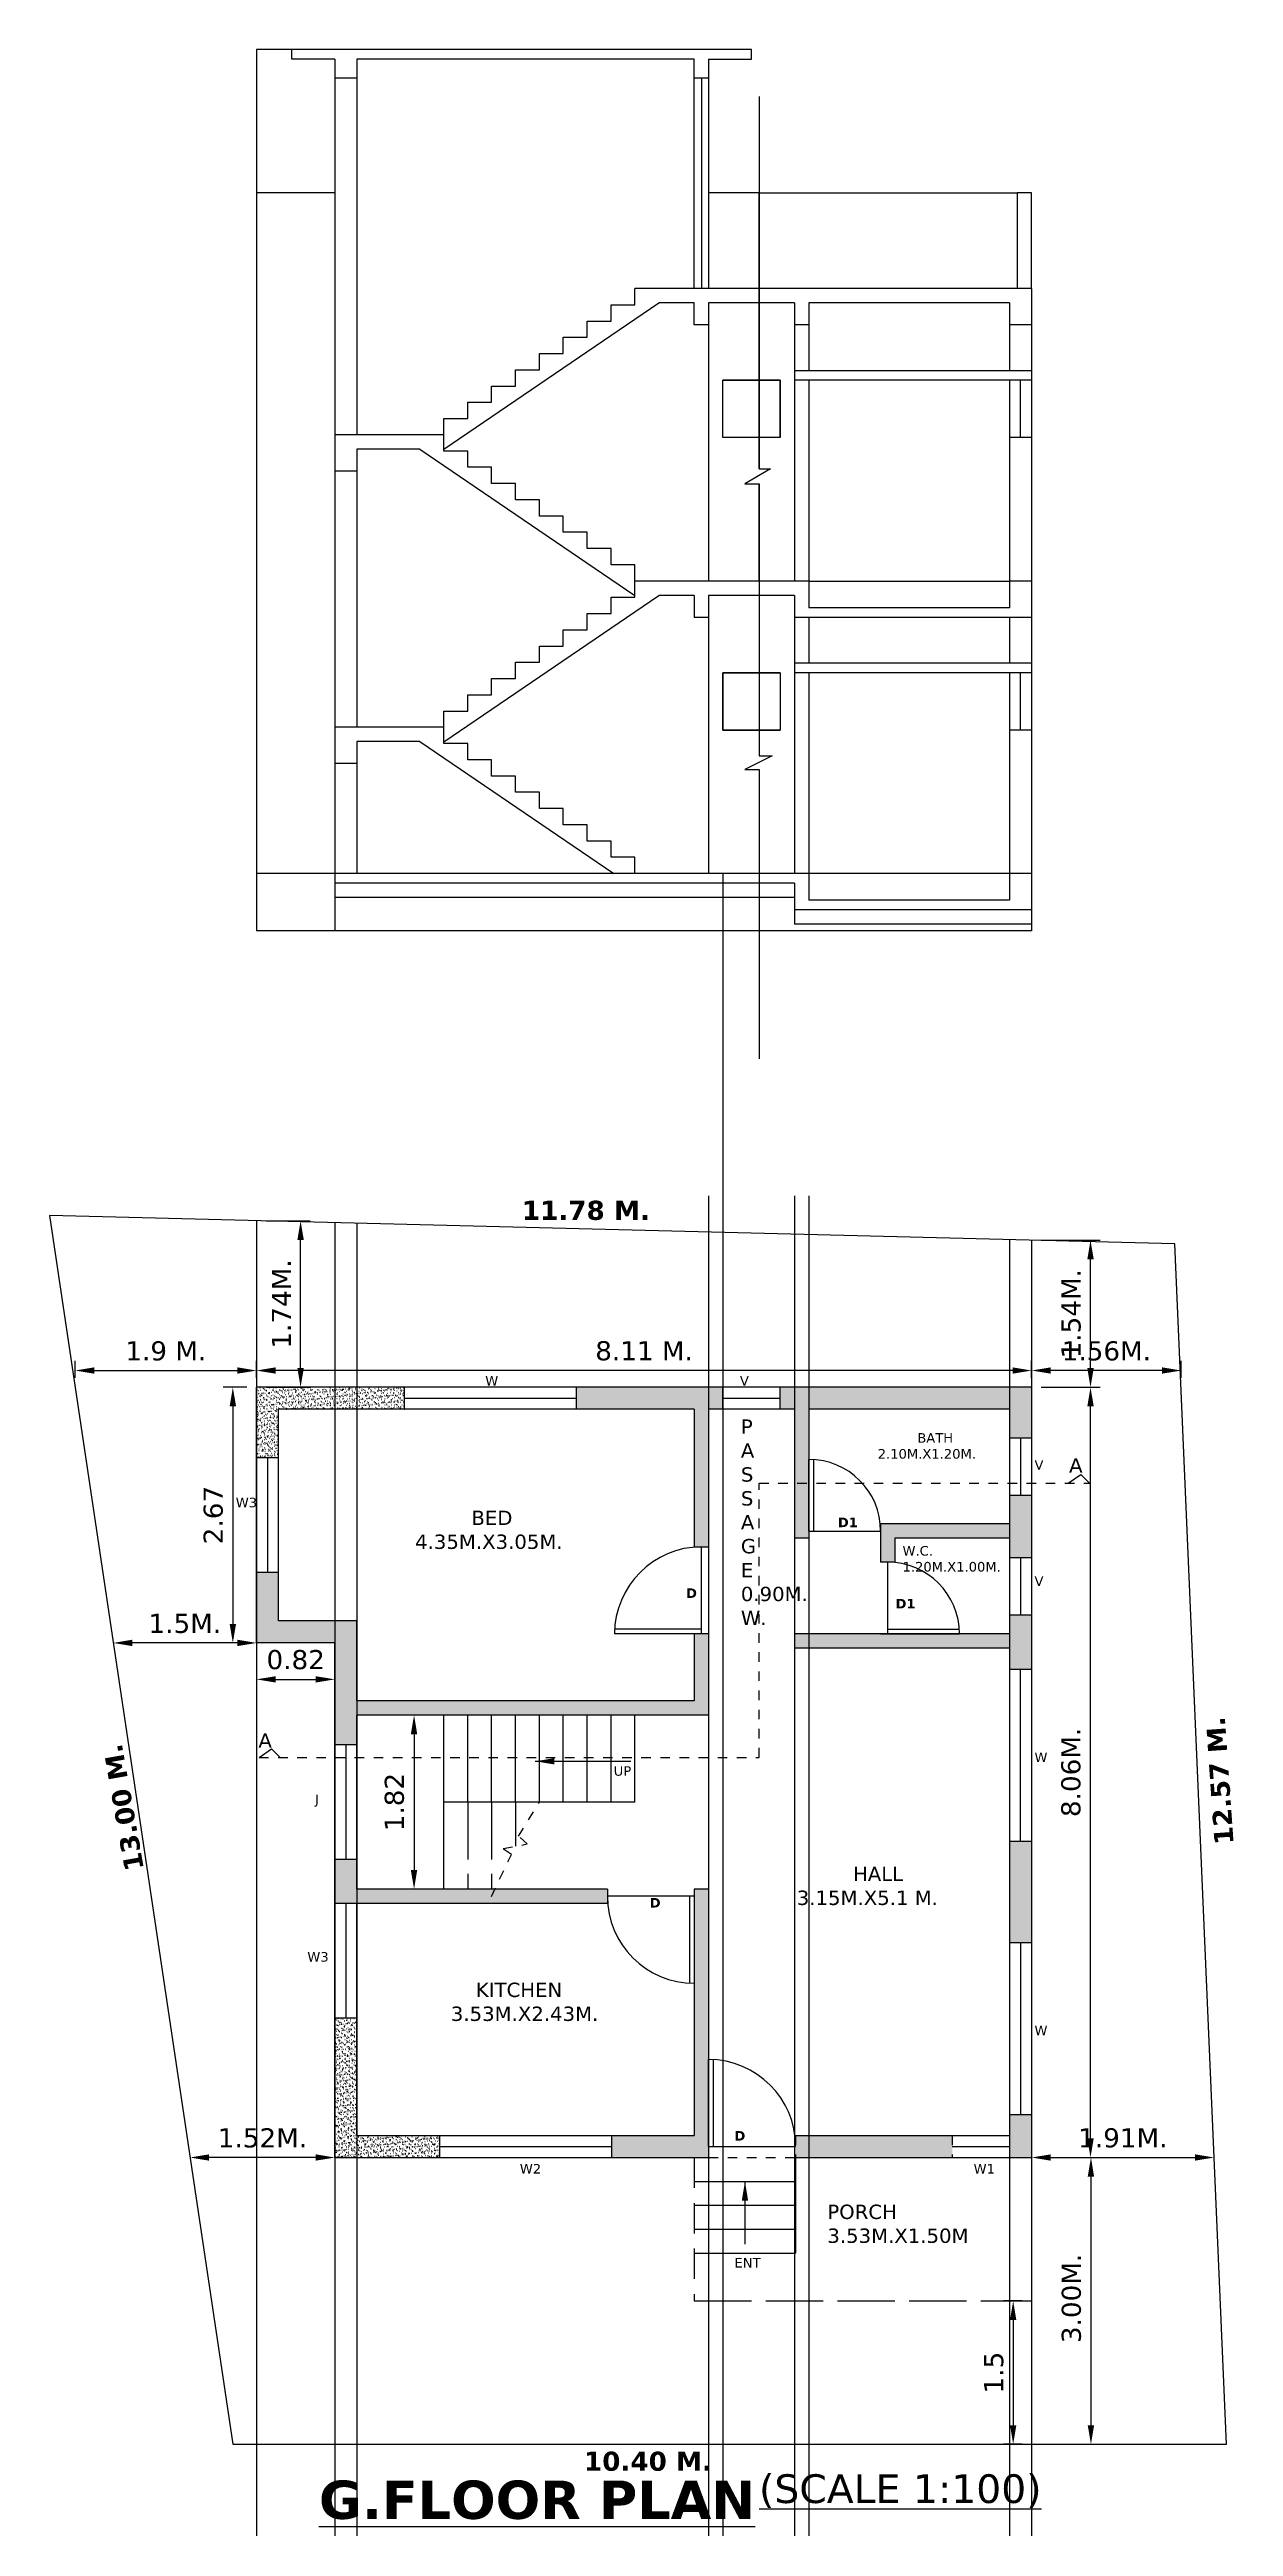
# Model space of a CAD drawing. Header units: millimetres. Extents: x 55 to 259, y 22 to 60.
# Drawn here: x 219.84 to 232.23, y 34.52 to 60.43 of the extents above; entities that cross this region are included whole.
import ezdxf

# ---------------------------------------------------------------- set-up
doc = ezdxf.new("R2010")
doc.units = ezdxf.units.MM
doc.header["$LTSCALE"] = 0.05
for name, pattern in [('ACAD_ISO02W100', [15, 12, -3]), ('ACAD_ISO03W100', [30, 12, -18]), ('DASHED2', [9.525, 6.35, -3.175])]:
    doc.linetypes.add(name, pattern=pattern)
doc.styles.get("Standard").update_dxf_attribs({"font": 'verdana.ttf', "height": 0.2})
doc.dimstyles.new('ISO-25', dxfattribs={"dimtxt": 0.001, "dimasz": 0.2, "dimexe": 0.1, "dimexo": 0.1, "dimgap": 0.1, "dimtad": 3, "dimdsep": 46, "dimtxsty": 'Standard', "dimcen": -0.09, "dimclrd": 256, "dimclrt": 256, "dimazin": 0, "dimtfac": 1, "dimtmove": 0, "dimatfit": 3, "dimfxl": 1, "dimtolj": 1, "dimarcsym": 0})
pattern_1 = [(37.5, (-298.05499, 208.005908), (-0.0016000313, 0.0489413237), [0, -0.038608, 0, -0.04318, 0, -0.041275]), (7.5, (-298.05499, 208.00591), (0.044952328, 0.07168251), [0, -0.020828, 0, -0.034798, 0, -0.013335]), (327.5, (-298.086233, 208.005908), (0.079099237, 0.0001437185), [0, -0.0127, 0, -0.04572, 0, -0.05969]), (317.5, (-298.08623, 208.00591), (0.076355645, 0.022292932), [0, -0.00635, 0, -0.029972, 0, -0.03429])]

msp = doc.modelspace()

# ---------------------------------------------------------------- texts
at = {"attachment_point": 1}
for s, insert, char_height, width in [('{\\fVerdana|b1|i0|c0|p34;\\H1.333x;11.78 M.}', (224.787, 48.388), 0.15, 3.16005), ('W', (224.404, 46.554), 0.1, 0.3843), ('V', (227.069, 46.554), 0.1, 0.3843), ('P\\PA\\PS\\PS\\PA\\PG\\PE\\P0.90M.\\P W.', (227.079, 46.1), 0.15, 0.26637), ('     {\\H0.6667x;  BATH\\P2.10M.X1.20M.}', (228.511, 45.957), 0.15, 2.1), ('V', (230.152, 45.674), 0.1, 0.3843), ('A', (230.514, 45.695), 0.15, 0.3843), ('W3', (221.793, 45.281), 0.1, 0.3843), ('         BED\\P4.35M.X3.05M.', (223.67, 45.146), 0.15, 3.16005), ('{\\fVerdana|b1|i0|c0|p34;D1}', (228.094, 45.073), 0.1, 1.40284), ('W.C.\\P1.20M.X1.00M.', (228.771, 44.776), 0.1, 1.40284), ('{\\fVerdana|b1|i0|c0|p34;D}', (226.505, 44.333), 0.1, 1.40284), ('V', (230.152, 44.458), 0.1, 0.3843), ('{\\fVerdana|b1|i0|c0|p34;D1}', (228.698, 44.223), 0.1, 1.40284), ('A', (222.03, 42.817), 0.15, 0.3843), ('W', (230.152, 42.616), 0.1, 0.3843), ('UP', (225.748, 42.473), 0.1, 1.40284), ('J', (222.622, 42.176), 0.1, 0.3843), ('         HALL\\P3.15M.X5.1 M.', (227.664, 41.421), 0.15, 3.16005), ('{\\fVerdana|b1|i0|c0|p34;D}', (226.125, 41.094), 0.1, 1.40284), ('W3', (222.542, 40.528), 0.1, 0.3843), ('    KITCHEN\\P3.53M.X2.43M.', (224.044, 40.208), 0.15, 3.16005), ('W', (230.152, 39.758), 0.1, 0.3843), ('{\\fVerdana|b1|i0|c0|p34;D}', (227.012, 38.656), 0.1, 1.40284), ('W2', (224.766, 38.311), 0.1, 0.3843), ('W1', (229.515, 38.311), 0.1, 0.3843), ('PORCH\\P3.53M.X1.50M', (227.984, 37.886), 0.15, 2.63781), ('ENT', (227.012, 37.328), 0.1, 1.40284), ('{\\fVerdana|b1|i0|c0|p34;\\H1.333x;10.40 M.}', (225.437, 35.302), 0.15, 3.16005), ('{\\fVerdana|b1|i0|c0|p34;\\H0.8x;\\LG.FLOOR PLAN}', (222.663, 34.999), 0.5, 8.85547), ('{\\H0.5x;\\L(SCALE 1:100)}', (227.269, 35.065), 0.6, 4.72173)]:
    msp.add_mtext(s, dxfattribs=dict(at, insert=insert, char_height=char_height, width=width))
at = {"char_height": 0.15, "width": 3.16005, "attachment_point": 1}
for s, insert, rotation in [('{\\fVerdana|b1|i0|c0|p34;\\H1.333x;12.57 M.}', (232.037, 41.645), 93.9831), ('{\\fVerdana|b1|i0|c0|p34;\\H1.333x;13.00 M.}', (220.635, 41.363), 100.0248)]:
    msp.add_mtext(s, dxfattribs=dict(at, insert=insert, rotation=rotation))

# ---------------------------------------------------------------- blocks, each defined once
blk = doc.blocks.new('*D48')
at = {"color": 0, "lineweight": -2, "ltscale": 0.05, "transparency": 16777216}
for p, q in [((230.222, 47.975), (230.838, 47.975)), ((230.222, 46.437), (230.838, 46.437))]:
    blk.add_line(p, q, dxfattribs=at)
at = {"lineweight": -2, "ltscale": 0.05, "transparency": 16777216}
blk.add_line((230.738, 46.637), (230.738, 47.775), dxfattribs=at)
at = {"ltscale": 0.05, "transparency": 16777216}
for points in [[(230.705, 47.775), (230.772, 47.775), (230.738, 47.975)], [(230.705, 46.637), (230.772, 46.637), (230.738, 46.437)]]:
    blk.add_solid(points, dxfattribs=at)
at = {"layer": 'Defpoints', "color": 0, "ltscale": 0.05, "transparency": 16777216}
for p in [(230.122, 47.975), (230.738, 47.975), (230.122, 46.437)]:
    blk.add_point(p, dxfattribs=at)
at = {"ltscale": 0.05, "transparency": 16777216, "insert": (230.536, 47.206), "char_height": 0.2, "attachment_point": 5, "rotation": 90}
blk.add_mtext('\\A1;1.54M.', dxfattribs=at)
blk = doc.blocks.new('*D49')
at = {"color": 0, "lineweight": -2, "ltscale": 0.05, "transparency": 16777216}
for p, q in [((230.222, 46.437), (230.838, 46.437)), ((230.222, 38.379), (230.838, 38.379))]:
    blk.add_line(p, q, dxfattribs=at)
at = {"lineweight": -2, "ltscale": 0.05, "transparency": 16777216}
blk.add_line((230.738, 38.579), (230.738, 46.237), dxfattribs=at)
at = {"ltscale": 0.05, "transparency": 16777216}
for points in [[(230.705, 46.237), (230.772, 46.237), (230.738, 46.437)], [(230.705, 38.579), (230.772, 38.579), (230.738, 38.379)]]:
    blk.add_solid(points, dxfattribs=at)
at = {"layer": 'Defpoints', "color": 0, "ltscale": 0.05, "transparency": 16777216}
for p in [(230.122, 46.437), (230.738, 46.437), (230.122, 38.379)]:
    blk.add_point(p, dxfattribs=at)
at = {"ltscale": 0.05, "transparency": 16777216, "insert": (230.534, 42.408), "char_height": 0.2, "attachment_point": 5, "rotation": 90}
blk.add_mtext('\\A1;8.06M.', dxfattribs=at)
blk = doc.blocks.new('*D50')
at = {"color": 0, "lineweight": -2, "ltscale": 0.05, "transparency": 16777216}
for p, q in [((230.222, 38.379), (230.843, 38.379)), ((230.222, 35.379), (230.843, 35.379))]:
    blk.add_line(p, q, dxfattribs=at)
at = {"lineweight": -2, "ltscale": 0.05, "transparency": 16777216}
blk.add_line((230.743, 38.179), (230.743, 35.579), dxfattribs=at)
at = {"ltscale": 0.05, "transparency": 16777216}
for points in [[(230.709, 38.179), (230.776, 38.179), (230.743, 38.379)], [(230.709, 35.579), (230.776, 35.579), (230.743, 35.379)]]:
    blk.add_solid(points, dxfattribs=at)
at = {"layer": 'Defpoints', "color": 0, "ltscale": 0.05, "transparency": 16777216}
for p in [(230.122, 38.379), (230.122, 35.379), (230.743, 35.379)]:
    blk.add_point(p, dxfattribs=at)
at = {"ltscale": 0.05, "transparency": 16777216, "insert": (230.539, 36.905), "char_height": 0.2, "attachment_point": 5, "rotation": 90}
blk.add_mtext('\\A1;3.00M.', dxfattribs=at)
blk = doc.blocks.new('*D51')
at = {"color": 0, "lineweight": -2, "ltscale": 0.05, "transparency": 16777216}
for p, q in [((220.111, 46.537), (220.111, 46.712)), ((222.01, 46.537), (222.01, 46.712))]:
    blk.add_line(p, q, dxfattribs=at)
at = {"lineweight": -2, "ltscale": 0.05, "transparency": 16777216}
blk.add_line((220.311, 46.612), (221.81, 46.612), dxfattribs=at)
at = {"ltscale": 0.05, "transparency": 16777216}
for points in [[(220.311, 46.645), (220.311, 46.579), (220.111, 46.612)], [(221.81, 46.645), (221.81, 46.579), (222.01, 46.612)]]:
    blk.add_solid(points, dxfattribs=at)
at = {"layer": 'Defpoints', "color": 0, "ltscale": 0.05, "transparency": 16777216}
for p in [(220.111, 46.437), (222.01, 46.612), (222.01, 46.437)]:
    blk.add_point(p, dxfattribs=at)
at = {"ltscale": 0.05, "transparency": 16777216, "insert": (221.061, 46.816), "char_height": 0.2, "attachment_point": 5}
blk.add_mtext('\\A1;1.9 M.', dxfattribs=at)
blk = doc.blocks.new('*D52')
at = {"color": 0, "lineweight": -2, "ltscale": 0.05, "transparency": 16777216}
for p, q in [((222.01, 46.537), (222.01, 46.712)), ((230.122, 46.537), (230.122, 46.712))]:
    blk.add_line(p, q, dxfattribs=at)
at = {"lineweight": -2, "ltscale": 0.05, "transparency": 16777216}
blk.add_line((229.922, 46.612), (222.21, 46.612), dxfattribs=at)
at = {"ltscale": 0.05, "transparency": 16777216}
for points in [[(222.21, 46.645), (222.21, 46.579), (222.01, 46.612)], [(229.922, 46.645), (229.922, 46.579), (230.122, 46.612)]]:
    blk.add_solid(points, dxfattribs=at)
at = {"layer": 'Defpoints', "color": 0, "ltscale": 0.05, "transparency": 16777216}
for p in [(222.01, 46.612), (222.01, 46.437), (230.122, 46.437)]:
    blk.add_point(p, dxfattribs=at)
at = {"ltscale": 0.05, "transparency": 16777216, "insert": (226.066, 46.817), "char_height": 0.2, "attachment_point": 5}
blk.add_mtext('\\A1;8.11 M.', dxfattribs=at)
blk = doc.blocks.new('*D53')
at = {"color": 0, "lineweight": -2, "ltscale": 0.05, "transparency": 16777216}
for p, q in [((230.122, 46.537), (230.122, 46.712)), ((231.687, 46.537), (231.687, 46.712))]:
    blk.add_line(p, q, dxfattribs=at)
at = {"lineweight": -2, "ltscale": 0.05, "transparency": 16777216}
blk.add_line((231.487, 46.612), (230.322, 46.612), dxfattribs=at)
at = {"ltscale": 0.05, "transparency": 16777216}
for points in [[(230.322, 46.645), (230.322, 46.579), (230.122, 46.612)], [(231.487, 46.645), (231.487, 46.579), (231.687, 46.612)]]:
    blk.add_solid(points, dxfattribs=at)
at = {"layer": 'Defpoints', "color": 0, "ltscale": 0.05, "transparency": 16777216}
for p in [(230.122, 46.612), (230.122, 46.437), (231.687, 46.437)]:
    blk.add_point(p, dxfattribs=at)
at = {"ltscale": 0.05, "transparency": 16777216, "insert": (230.904, 46.816), "char_height": 0.2, "attachment_point": 5}
blk.add_mtext('\\A1;1.56M.', dxfattribs=at)
blk = doc.blocks.new('*D54')
at = {"lineweight": -2, "ltscale": 0.05, "transparency": 16777216}
blk.add_line((222.63, 38.379), (221.513, 38.379), dxfattribs=at)
at = {"ltscale": 0.05, "transparency": 16777216}
for points in [[(221.513, 38.412), (221.513, 38.346), (221.313, 38.379)], [(222.63, 38.412), (222.63, 38.346), (222.83, 38.379)]]:
    blk.add_solid(points, dxfattribs=at)
at = {"layer": 'Defpoints', "color": 0, "ltscale": 0.05, "transparency": 16777216}
for p in [(221.313, 38.379), (221.313, 38.379), (222.83, 38.379)]:
    blk.add_point(p, dxfattribs=at)
at = {"ltscale": 0.05, "transparency": 16777216, "insert": (222.072, 38.583), "char_height": 0.2, "attachment_point": 5}
blk.add_mtext('\\A1;1.52M.', dxfattribs=at)
blk = doc.blocks.new('*D55')
at = {"lineweight": -2, "ltscale": 0.05, "transparency": 16777216}
blk.add_line((230.322, 38.379), (231.832, 38.379), dxfattribs=at)
at = {"ltscale": 0.05, "transparency": 16777216}
for points in [[(230.322, 38.412), (230.322, 38.346), (230.122, 38.379)], [(231.832, 38.412), (231.832, 38.346), (232.032, 38.379)]]:
    blk.add_solid(points, dxfattribs=at)
at = {"layer": 'Defpoints', "color": 0, "ltscale": 0.05, "transparency": 16777216}
for p in [(230.122, 38.379), (232.032, 38.379), (232.032, 38.379)]:
    blk.add_point(p, dxfattribs=at)
at = {"ltscale": 0.05, "transparency": 16777216, "insert": (231.077, 38.583), "char_height": 0.2, "attachment_point": 5}
blk.add_mtext('\\A1;1.91M.', dxfattribs=at)
blk = doc.blocks.new('*D56')
at = {"lineweight": -2, "ltscale": 0.05, "transparency": 16777216}
blk.add_line((221.81, 43.762), (220.71, 43.762), dxfattribs=at)
at = {"ltscale": 0.05, "transparency": 16777216}
for points in [[(220.71, 43.796), (220.71, 43.729), (220.51, 43.762)], [(221.81, 43.796), (221.81, 43.729), (222.01, 43.762)]]:
    blk.add_solid(points, dxfattribs=at)
at = {"layer": 'Defpoints', "color": 0, "ltscale": 0.05, "transparency": 16777216}
for p in [(220.51, 43.762), (220.51, 43.762), (222.01, 43.762)]:
    blk.add_point(p, dxfattribs=at)
at = {"ltscale": 0.05, "transparency": 16777216, "insert": (221.26, 43.965), "char_height": 0.2, "attachment_point": 5}
blk.add_mtext('\\A1;1.5M.', dxfattribs=at)
blk = doc.blocks.new('*D57')
at = {"color": 0, "lineweight": -2, "ltscale": 0.05, "transparency": 16777216}
for p, q in [((222.11, 48.178), (222.571, 48.178)), ((222.11, 46.437), (222.571, 46.437))]:
    blk.add_line(p, q, dxfattribs=at)
at = {"lineweight": -2, "ltscale": 0.05, "transparency": 16777216}
blk.add_line((222.471, 46.637), (222.471, 47.978), dxfattribs=at)
at = {"ltscale": 0.05, "transparency": 16777216}
for points in [[(222.438, 47.978), (222.505, 47.978), (222.471, 48.178)], [(222.438, 46.637), (222.505, 46.637), (222.471, 46.437)]]:
    blk.add_solid(points, dxfattribs=at)
at = {"layer": 'Defpoints', "color": 0, "ltscale": 0.05, "transparency": 16777216}
for p in [(222.01, 48.178), (222.471, 48.178), (222.01, 46.437)]:
    blk.add_point(p, dxfattribs=at)
at = {"ltscale": 0.05, "transparency": 16777216, "insert": (222.271, 47.308), "char_height": 0.2, "attachment_point": 5, "rotation": 90}
blk.add_mtext('\\A1;1.74M.', dxfattribs=at)
blk = doc.blocks.new('*D44')
at = {"color": 0, "lineweight": -2, "ltscale": 0.05, "transparency": 16777216}
for p, q in [((222.01, 43.662), (222.01, 43.281)), ((222.83, 43.662), (222.83, 43.281))]:
    blk.add_line(p, q, dxfattribs=at)
at = {"lineweight": -2, "ltscale": 0.05, "transparency": 16777216}
blk.add_line((222.21, 43.381), (222.63, 43.381), dxfattribs=at)
at = {"ltscale": 0.05, "transparency": 16777216}
for points in [[(222.21, 43.414), (222.21, 43.348), (222.01, 43.381)], [(222.63, 43.414), (222.63, 43.348), (222.83, 43.381)]]:
    blk.add_solid(points, dxfattribs=at)
at = {"layer": 'Defpoints', "color": 0, "ltscale": 0.05, "transparency": 16777216}
for p in [(222.01, 43.762), (222.83, 43.762), (222.83, 43.381)]:
    blk.add_point(p, dxfattribs=at)
at = {"ltscale": 0.05, "transparency": 16777216, "insert": (222.42, 43.586), "char_height": 0.2, "attachment_point": 5}
blk.add_mtext('\\A1;0.82', dxfattribs=at)
blk = doc.blocks.new('*D45')
at = {"color": 0, "lineweight": -2, "ltscale": 0.05, "transparency": 16777216}
for p, q in [((223.87, 43.007), (223.559, 43.007)), ((223.87, 41.187), (223.559, 41.187))]:
    blk.add_line(p, q, dxfattribs=at)
at = {"lineweight": -2, "ltscale": 0.05, "transparency": 16777216}
blk.add_line((223.659, 42.807), (223.659, 41.387), dxfattribs=at)
at = {"ltscale": 0.05, "transparency": 16777216}
for points in [[(223.625, 42.807), (223.692, 42.807), (223.659, 43.007)], [(223.625, 41.387), (223.692, 41.387), (223.659, 41.187)]]:
    blk.add_solid(points, dxfattribs=at)
at = {"layer": 'Defpoints', "color": 0, "ltscale": 0.05, "transparency": 16777216}
for p in [(223.97, 43.007), (223.659, 41.187), (223.97, 41.187)]:
    blk.add_point(p, dxfattribs=at)
at = {"ltscale": 0.05, "transparency": 16777216, "insert": (223.454, 42.097), "char_height": 0.2, "attachment_point": 5, "rotation": 90}
blk.add_mtext('\\A1;1.82', dxfattribs=at)
blk = doc.blocks.new('*D46')
at = {"color": 0, "lineweight": -2, "ltscale": 0.05, "transparency": 16777216}
for p, q in [((221.91, 46.437), (221.662, 46.437)), ((221.91, 43.762), (221.662, 43.762))]:
    blk.add_line(p, q, dxfattribs=at)
at = {"lineweight": -2, "ltscale": 0.05, "transparency": 16777216}
blk.add_line((221.762, 46.237), (221.762, 43.962), dxfattribs=at)
at = {"ltscale": 0.05, "transparency": 16777216}
for points in [[(221.729, 46.237), (221.796, 46.237), (221.762, 46.437)], [(221.729, 43.962), (221.796, 43.962), (221.762, 43.762)]]:
    blk.add_solid(points, dxfattribs=at)
at = {"layer": 'Defpoints', "color": 0, "ltscale": 0.05, "transparency": 16777216}
for p in [(222.01, 46.437), (221.762, 43.762), (222.01, 43.762)]:
    blk.add_point(p, dxfattribs=at)
at = {"ltscale": 0.05, "transparency": 16777216, "insert": (221.558, 45.1), "char_height": 0.2, "attachment_point": 5, "rotation": 90}
blk.add_mtext('\\A1;2.67', dxfattribs=at)
blk = doc.blocks.new('*D47')
at = {"color": 0, "lineweight": -2, "ltscale": 0.05, "transparency": 16777216}
for p, q in [((230.022, 36.879), (229.829, 36.879)), ((230.022, 35.379), (229.829, 35.379))]:
    blk.add_line(p, q, dxfattribs=at)
at = {"lineweight": -2, "ltscale": 0.05, "transparency": 16777216}
blk.add_line((229.929, 36.679), (229.929, 35.579), dxfattribs=at)
at = {"ltscale": 0.05, "transparency": 16777216}
for points in [[(229.896, 36.679), (229.962, 36.679), (229.929, 36.879)], [(229.896, 35.579), (229.962, 35.579), (229.929, 35.379)]]:
    blk.add_solid(points, dxfattribs=at)
at = {"layer": 'Defpoints', "color": 0, "ltscale": 0.05, "transparency": 16777216}
for p in [(230.122, 36.879), (229.929, 35.379), (230.122, 35.379)]:
    blk.add_point(p, dxfattribs=at)
at = {"ltscale": 0.05, "transparency": 16777216, "insert": (229.727, 36.129), "char_height": 0.2, "attachment_point": 5, "rotation": 90}
blk.add_mtext('\\A1;1.5', dxfattribs=at)

# ---------------------------------------------------------------- dimensions: what is measured, and where the dimension line sits
at = {"ltscale": 0.05}
for p1, p2, distance, text, picture, middle in [((222.01, 46.437), (222.01, 48.178), -0.461, '<>M.', '*D57', (222.271, 47.308)), ((230.122, 46.437), (222.01, 46.437), -0.175, '<> M.', '*D52', (226.066, 46.817)), ((230.122, 38.379), (230.122, 46.437), -0.616, '<>M.', '*D49', (230.534, 42.408)), ((222.01, 43.762), (220.51, 43.762), 0, '<>M.', '*D56', (221.26, 43.965)), ((230.122, 38.379), (232.032, 38.379), 0, '<>M.', '*D55', (231.077, 38.583))]:
    dim = msp.add_aligned_dim(p1=p1, p2=p2, distance=distance, text=text, dimstyle='ISO-25', dxfattribs=at)
    dim.commit()
    dim.dimension.update_dxf_attribs({"geometry": picture, "text_midpoint": middle})
for base, p1, p2, angle, text, picture, middle in [((230.738, 47.975), (230.122, 46.437), (230.122, 47.975), 90, '<>M.', '*D48', (230.738, 47.206)), ((222.01, 46.612), (220.111, 46.437), (222.01, 46.437), 360, '<> M.', '*D51', (221.061, 46.612)), ((230.1223, 46.6119), (231.6866, 46.4371), (230.1223, 46.4371), 180, '<>M.', '*D53', (230.9044, 46.6119)), ((221.313, 38.379), (222.83, 38.379), (221.313, 38.379), 180, '<>M.', '*D54', (222.072, 38.379)), ((230.743, 35.379), (230.122, 38.379), (230.122, 35.379), 270, '<>.00M.', '*D50', (230.743, 36.905))]:
    dim = msp.add_linear_dim(base=base, p1=p1, p2=p2, angle=angle, text=text, dimstyle='ISO-25', dxfattribs=at)
    dim.commit()
    dim.dimension.update_dxf_attribs({"geometry": picture, "text_midpoint": middle, "dimtype": 161})
for p1, p2, distance, picture, middle in [((222.0102, 46.4371), (222.0102, 43.7622), -0.248, '*D46', (221.558, 45.0997)), ((222.01, 43.762), (222.83, 43.762), -0.381, '*D44', (222.42, 43.586)), ((223.97, 43.007), (223.97, 41.187), -0.311, '*D45', (223.454, 42.097)), ((230.122, 36.879), (230.122, 35.379), -0.193, '*D47', (229.727, 36.129))]:
    dim = msp.add_aligned_dim(p1=p1, p2=p2, distance=distance, dimstyle='ISO-25', dxfattribs=at)
    dim.commit()
    dim.dimension.update_dxf_attribs({"geometry": picture, "text_midpoint": middle})

# ---------------------------------------------------------------- hatches: boundary and pattern name
at = {"ltscale": 0.05}
h = msp.add_hatch(dxfattribs=at)
h.set_pattern_fill('AR-SAND', color=256, scale=0.001, style=0)
h.set_pattern_definition(pattern_1)
h.paths.add_polyline_path([(223.556, 46.437), (222.01, 46.437), (222.01, 45.7), (222.24, 45.7), (222.24, 46.207), (223.556, 46.207)])
h = msp.add_hatch(dxfattribs=at)
h.set_pattern_fill('AR-SAND', color=256, scale=0.001, style=0)
h.set_pattern_definition(pattern_1)
h.paths.add_polyline_path([(226.892, 46.437), (225.356, 46.437), (225.356, 46.207), (226.592, 46.207), (226.592, 44.767), (226.742, 44.767), (226.742, 46.207), (226.892, 46.207)])
h = msp.add_hatch(dxfattribs=at)
h.set_pattern_fill('AR-SAND', color=256, scale=0.001, style=0)
h.set_pattern_definition(pattern_1)
h.paths.add_polyline_path([(230.122, 46.437), (227.492, 46.437), (227.492, 46.207), (227.642, 46.207), (227.642, 45.432), (227.792, 45.432), (227.792, 45.682), (227.792, 46.207), (229.892, 46.207), (229.892, 45.907), (230.122, 45.907)])
h.paths.add_polyline_path([(227.792, 45.432), (227.642, 45.432), (227.642, 44.857), (227.792, 44.857), (227.792, 45.007)])
h = msp.add_hatch(dxfattribs=at)
h.set_pattern_fill('AR-SAND', color=256, scale=0.001, style=0)
h.set_pattern_definition(pattern_1)
h.paths.add_polyline_path([(230.122, 45.307), (229.892, 45.307), (229.892, 45.007), (228.542, 45.007), (228.542, 44.607), (228.692, 44.607), (228.692, 44.857), (229.892, 44.857), (229.892, 44.657), (230.122, 44.657)])
h.paths.add_polyline_path([(230.122, 44.057), (229.892, 44.057), (229.892, 43.857), (227.642, 43.857), (227.642, 43.707), (229.892, 43.707), (229.892, 43.487), (230.122, 43.487)])
h = msp.add_hatch(dxfattribs=at)
h.set_pattern_fill('AR-SAND', color=256, scale=0.001, style=0)
h.set_pattern_definition(pattern_1)
h.paths.add_polyline_path([(223.06, 41.497), (222.83, 41.497), (222.83, 41.037), (223.06, 41.037), (225.682, 41.037), (225.682, 41.187), (223.06, 41.187)])
h.paths.add_polyline_path([(223.06, 43.992), (222.24, 43.992), (222.24, 44.5), (222.01, 44.5), (222.01, 43.762), (222.83, 43.762), (222.83, 42.697), (223.06, 42.697), (223.06, 43.007), (226.742, 43.007), (226.742, 43.857), (226.592, 43.857), (226.592, 43.157), (223.06, 43.157)])
h = msp.add_hatch(dxfattribs=at)
h.set_pattern_fill('AR-SAND', color=256, scale=0.001, style=0)
h.set_pattern_definition(pattern_1)
h.paths.add_polyline_path([(230.122, 41.687), (229.892, 41.687), (229.892, 40.629), (230.122, 40.629)])
h.paths.add_polyline_path([(230.122, 38.829), (229.892, 38.829), (229.892, 38.609), (229.892, 38.379), (230.122, 38.379)])
h.paths.add_polyline_path([(229.292, 38.609), (227.652, 38.609), (227.652, 38.379), (229.292, 38.379)])
h = msp.add_hatch(dxfattribs=at)
h.set_pattern_fill('AR-SAND', color=256, scale=0.001, style=0)
h.set_pattern_definition(pattern_1)
h.paths.add_polyline_path([(226.742, 39.404), (226.742, 41.187), (226.592, 41.187), (226.592, 38.609), (225.726, 38.609), (225.726, 38.379), (226.742, 38.379), (226.742, 38.609)])
h = msp.add_hatch(dxfattribs=at)
h.set_pattern_fill('AR-SAND', color=256, scale=0.001, style=0)
h.set_pattern_definition(pattern_1)
h.paths.add_polyline_path([(223.926, 38.609), (223.06, 38.609), (223.06, 39.837), (222.83, 39.837), (222.83, 38.379), (223.926, 38.379)])

# ---------------------------------------------------------------- linework, layer by layer
for p, q in [((222.01, 60.431), (222.01, 51.211)), ((226.742, 60.431), (222.01, 60.431)), ((222.38, 60.331), (222.38, 60.431)), ((227.192, 60.431), (226.742, 60.431)), ((227.192, 60.331), (227.192, 60.431)), ((222.83, 60.331), (222.38, 60.331)), ((222.83, 60.331), (222.83, 51.211)), ((223.06, 60.131), (222.83, 60.131)), ((223.06, 60.331), (223.06, 56.401)), ((226.592, 60.331), (223.06, 60.331)), ((226.592, 57.931), (226.592, 60.331)), ((226.742, 60.131), (226.592, 60.131)), ((226.742, 60.131), (226.592, 60.131)), ((226.667, 60.131), (226.667, 57.931)), ((226.742, 60.331), (226.742, 57.931)), ((226.742, 60.331), (227.192, 60.331)), ((227.27, 59.94), (227.27, 56.046)), ((222.83, 58.931), (222.01, 58.931)), ((227.27, 58.931), (226.742, 58.931)), ((227.27, 57.931), (227.27, 58.931)), ((227.27, 58.931), (229.972, 58.931)), ((230.122, 58.931), (229.972, 58.931)), ((229.972, 58.931), (229.972, 57.931)), ((230.122, 57.931), (230.122, 58.931)), ((227.27, 57.931), (225.97, 57.931)), ((225.97, 57.761), (225.97, 57.931)), ((230.122, 57.931), (227.27, 57.931)), ((227.27, 56.046), (227.27, 57.931)), ((230.122, 57.931), (230.122, 51.211)), ((223.97, 56.25), (226.222, 57.781)), ((226.592, 57.781), (226.222, 57.781)), ((226.592, 57.551), (226.592, 57.781)), ((226.742, 57.551), (226.592, 57.551)), ((227.27, 57.781), (226.742, 57.781)), ((226.742, 57.781), (226.742, 54.871)), ((227.642, 57.781), (227.27, 57.781)), ((227.642, 57.781), (227.642, 54.871)), ((227.792, 57.551), (227.642, 57.551)), ((227.792, 57.781), (227.792, 57.071)), ((229.892, 57.781), (227.792, 57.781)), ((229.892, 57.781), (229.892, 57.071)), ((230.122, 57.551), (229.892, 57.551)), ((230.122, 57.071), (227.642, 57.071)), ((227.492, 56.971), (226.892, 56.971)), ((226.892, 56.371), (226.892, 56.971)), ((227.492, 56.371), (227.492, 56.971)), ((230.122, 56.971), (227.642, 56.971)), ((227.792, 56.971), (227.792, 54.591)), ((229.892, 56.971), (229.892, 54.591)), ((230.007, 56.371), (230.007, 56.971)), ((223.97, 56.401), (222.83, 56.401)), ((223.718, 56.251), (223.06, 56.251)), ((223.06, 56.251), (223.06, 53.341)), ((223.718, 56.251), (225.97, 54.72)), ((227.492, 56.371), (226.892, 56.371)), ((230.122, 56.371), (229.892, 56.371)), ((223.06, 56.021), (222.83, 56.021)), ((227.388, 56.046), (227.12, 55.888)), ((227.27, 56.046), (227.388, 56.046)), ((227.12, 55.888), (227.27, 55.888)), ((227.27, 54.871), (227.27, 55.888)), ((227.27, 55.888), (227.27, 53.041)), ((223.97, 53.19), (226.222, 54.721)), ((227.27, 54.871), (225.97, 54.871)), ((225.97, 54.701), (225.97, 54.871)), ((226.592, 54.721), (226.222, 54.721)), ((226.592, 54.721), (226.592, 54.491)), ((227.27, 54.721), (226.742, 54.721)), ((226.742, 54.721), (226.742, 51.811)), ((227.27, 54.871), (227.27, 53.041)), ((227.792, 54.871), (227.27, 54.871)), ((227.792, 54.871), (227.27, 54.871)), ((227.642, 54.721), (227.27, 54.721)), ((227.642, 54.721), (227.642, 51.811)), ((227.642, 54.721), (227.642, 54.491)), ((227.792, 54.871), (229.892, 54.871)), ((227.792, 54.721), (227.792, 54.591)), ((230.122, 54.871), (229.892, 54.871)), ((230.122, 54.871), (229.892, 54.871)), ((229.892, 54.721), (229.892, 54.591)), ((230.122, 54.871), (230.122, 51.211)), ((226.742, 54.491), (226.592, 54.491)), ((227.792, 54.491), (227.642, 54.491)), ((230.122, 54.491), (227.642, 54.491)), ((229.892, 54.591), (227.792, 54.591)), ((227.792, 54.491), (227.792, 54.011)), ((230.122, 54.491), (229.892, 54.491)), ((229.892, 54.491), (229.892, 54.011)), ((227.492, 53.911), (226.892, 53.911)), ((226.892, 53.911), (226.892, 53.311)), ((227.492, 53.911), (227.492, 53.311)), ((230.122, 54.011), (227.642, 54.011)), ((230.122, 53.911), (227.642, 53.911)), ((227.792, 53.911), (227.792, 51.531)), ((229.892, 53.911), (229.892, 51.531)), ((230.007, 53.311), (230.007, 53.911)), ((223.97, 53.341), (222.83, 53.341)), ((223.718, 53.191), (223.06, 53.191)), ((223.06, 53.191), (223.06, 51.811)), ((223.718, 53.191), (225.748, 51.811)), ((226.892, 53.311), (227.492, 53.311)), ((230.122, 53.311), (229.892, 53.311)), ((223.06, 52.961), (222.83, 52.961)), ((227.406, 53.042), (227.12, 52.899)), ((227.12, 52.899), (227.27, 52.899)), ((227.27, 53.041), (227.406, 53.042)), ((227.27, 52.899), (227.27, 49.874)), ((227.27, 52.899), (227.27, 51.211)), ((227.27, 51.811), (222.01, 51.811)), ((227.642, 51.711), (222.83, 51.711)), ((230.122, 51.811), (227.27, 51.811)), ((227.642, 51.711), (227.642, 51.281)), ((227.642, 51.561), (222.83, 51.561)), ((230.122, 51.431), (227.642, 51.431)), ((229.892, 51.531), (227.792, 51.531)), ((227.27, 51.211), (222.01, 51.211)), ((230.122, 51.211), (227.27, 51.211)), ((230.122, 51.281), (227.642, 51.281)), ((223.556, 46.437), (223.556, 46.207)), ((225.356, 46.437), (225.356, 46.207)), ((226.892, 46.207), (226.892, 46.437)), ((227.492, 46.207), (227.492, 46.437)), ((223.556, 46.322), (225.356, 46.322)), ((226.892, 46.322), (227.492, 46.322)), ((229.892, 45.907), (230.122, 45.907)), ((230.007, 45.907), (230.007, 45.307)), ((222.24, 45.7), (222.01, 45.7)), ((222.125, 45.7), (222.125, 44.5)), ((227.792, 44.932), (227.792, 45.682)), ((227.842, 44.932), (227.842, 45.682)), ((230.505, 45.432), (230.637, 45.523)), ((230.637, 45.523), (230.726, 45.432)), ((229.892, 45.307), (230.122, 45.307)), ((227.792, 44.932), (228.542, 44.932)), ((226.667, 43.857), (226.667, 44.767)), ((228.617, 43.857), (228.617, 44.607)), ((229.892, 44.657), (230.122, 44.657)), ((230.007, 44.657), (230.007, 44.057)), ((222.24, 44.5), (222.01, 44.5)), ((229.892, 44.057), (230.122, 44.057)), ((226.667, 43.907), (225.757, 43.907)), ((226.667, 43.857), (225.757, 43.857)), ((228.617, 43.907), (229.367, 43.907)), ((228.617, 43.857), (229.367, 43.857)), ((230.007, 41.687), (230.007, 43.487)), ((222.037, 42.564), (222.168, 42.655)), ((222.168, 42.655), (222.257, 42.564)), ((223.06, 42.697), (222.83, 42.697)), ((222.945, 42.697), (222.945, 41.497)), ((223.06, 41.497), (222.83, 41.497)), ((223.06, 41.037), (222.83, 41.037)), ((222.945, 41.037), (222.945, 39.837)), ((226.592, 41.112), (225.682, 41.112)), ((226.542, 41.112), (226.542, 40.202)), ((226.592, 41.112), (226.592, 40.202)), ((230.007, 40.629), (230.007, 38.829)), ((223.06, 39.837), (222.83, 39.837)), ((226.742, 38.494), (226.742, 39.404)), ((226.792, 38.494), (226.792, 39.404)), ((223.926, 38.609), (223.926, 38.379)), ((225.726, 38.609), (225.726, 38.379)), ((223.926, 38.494), (225.726, 38.494)), ((226.742, 38.494), (227.652, 38.494)), ((227.652, 38.379), (227.652, 37.379)), ((229.292, 38.494), (229.892, 38.494)), ((226.592, 38.129), (227.652, 38.129)), ((226.592, 37.879), (227.652, 37.879)), ((226.592, 37.629), (227.652, 37.629)), ((226.592, 37.379), (227.652, 37.379))]:
    msp.add_line(p, q, dxfattribs=at)
for p, q in [((219.844, 48.232), (221.761, 35.379)), ((231.622, 47.937), (219.844, 48.232)), ((232.161, 35.379), (231.622, 47.937)), ((230.122, 46.437), (222.01, 46.437)), ((222.01, 43.762), (222.01, 46.437)), ((230.122, 46.437), (230.122, 38.379)), ((222.24, 43.992), (222.24, 46.207)), ((226.592, 46.207), (222.24, 46.207)), ((226.592, 46.207), (226.592, 44.767)), ((226.742, 46.207), (226.742, 44.767)), ((227.642, 46.207), (226.742, 46.207)), ((227.642, 46.207), (227.642, 44.857)), ((229.892, 46.207), (227.792, 46.207)), ((227.792, 46.207), (227.792, 45.007)), ((229.892, 46.207), (229.892, 45.007)), ((227.792, 44.857), (227.642, 44.857)), ((227.792, 45.007), (227.792, 44.857)), ((229.892, 45.007), (228.542, 45.007)), ((228.542, 45.007), (228.542, 44.607)), ((229.892, 44.857), (228.692, 44.857)), ((228.692, 44.857), (228.692, 44.607)), ((229.892, 44.857), (229.892, 43.857)), ((226.592, 44.767), (226.742, 44.767)), ((228.692, 44.607), (228.542, 44.607)), ((223.06, 43.992), (222.24, 43.992)), ((223.06, 43.157), (223.06, 43.992)), ((226.592, 43.857), (226.592, 43.157)), ((226.742, 43.857), (226.592, 43.857)), ((226.742, 43.857), (226.742, 43.007)), ((229.892, 43.857), (227.642, 43.857)), ((227.642, 43.857), (227.642, 43.707)), ((228.542, 43.857), (228.692, 43.857)), ((222.83, 43.762), (222.01, 43.762)), ((222.83, 38.379), (222.83, 43.762)), ((229.892, 43.707), (227.642, 43.707)), ((229.892, 43.707), (229.892, 38.609)), ((229.892, 43.487), (230.122, 43.487)), ((226.592, 43.157), (223.06, 43.157)), ((226.742, 43.007), (223.06, 43.007)), ((223.06, 41.187), (223.06, 43.007)), ((223.97, 41.187), (223.97, 43.007)), ((223.97, 41.187), (223.97, 43.007)), ((224.22, 42.097), (224.22, 43.007)), ((224.47, 42.097), (224.47, 43.007)), ((224.72, 42.097), (224.72, 43.007)), ((224.97, 42.097), (224.97, 43.007)), ((225.22, 42.097), (225.22, 43.007)), ((225.47, 42.097), (225.47, 43.007)), ((225.72, 42.097), (225.72, 43.007)), ((225.97, 42.097), (225.97, 43.007)), ((225.97, 42.097), (223.97, 42.097)), ((229.892, 41.687), (230.122, 41.687)), ((225.682, 41.187), (223.06, 41.187)), ((223.06, 38.609), (223.06, 41.037)), ((225.682, 41.037), (223.06, 41.037)), ((225.682, 41.187), (225.682, 41.037)), ((226.742, 41.187), (226.592, 41.187)), ((226.592, 41.187), (226.592, 38.609)), ((226.742, 41.187), (226.742, 38.609)), ((229.892, 40.629), (230.122, 40.629)), ((223.06, 38.609), (226.592, 38.609)), ((227.652, 38.609), (229.892, 38.609)), ((229.892, 38.829), (230.122, 38.829)), ((222.83, 38.379), (226.742, 38.379)), ((227.652, 38.379), (230.122, 38.379)), ((221.761, 35.379), (232.161, 35.379))]:
    msp.add_line(p, q)
at = {"linetype": 'ACAD_ISO03W100', "ltscale": 0.05}
for p, q in [((227.27, 42.564), (227.27, 45.432)), ((227.27, 45.432), (230.726, 45.432)), ((222.037, 42.564), (227.27, 42.564))]:
    msp.add_line(p, q, dxfattribs=at)
at = {"linetype": 'ACAD_ISO02W100'}
for p, q in [((224.22, 42.097), (224.22, 41.187)), ((224.47, 42.097), (224.47, 41.187)), ((224.72, 42.097), (224.72, 41.635)), ((226.592, 36.879), (230.122, 36.879))]:
    msp.add_line(p, q, dxfattribs=at)
at = {"linetype": 'DASHED2', "ltscale": 0.05}
for p, q in [((224.753, 41.74), (224.97, 42.097)), ((224.843, 41.659), (224.753, 41.74)), ((224.468, 41.11), (224.678, 41.548)), ((224.59, 41.61), (224.843, 41.659)), ((224.678, 41.548), (224.59, 41.61)), ((226.742, 38.609), (226.742, 38.379)), ((227.652, 38.609), (227.652, 38.379)), ((229.292, 38.609), (229.292, 38.379)), ((229.892, 38.609), (229.892, 38.379)), ((226.742, 38.379), (227.652, 38.379))]:
    msp.add_line(p, q, dxfattribs=at)
at = {"linetype": 'DASHED2'}
for p, q in [((226.592, 38.379), (226.592, 36.879)), ((230.122, 38.379), (230.122, 36.879))]:
    msp.add_line(p, q, dxfattribs=at)
at = {"ltscale": 0.05}
for p in [(226.892, 51.811), (226.742, 48.438), (227.642, 48.438), (227.792, 48.438), (222.01, 48.178), (222.83, 48.157), (223.06, 48.152), (229.892, 47.98), (230.122, 47.975), (230.122, 47.975)]:
    msp.add_ray(p, (0, -1), dxfattribs=at)
for points in [[(225.47, 57.421), (225.47, 57.591), (225.72, 57.591)], [(225.72, 57.591), (225.72, 57.761), (225.97, 57.761)], [(225.22, 57.251), (225.22, 57.421), (225.47, 57.421)], [(224.72, 56.911), (224.72, 57.081), (224.97, 57.081)], [(224.97, 57.081), (224.97, 57.251), (225.22, 57.251)], [(224.47, 56.741), (224.47, 56.911), (224.72, 56.911)], [(223.97, 56.401), (223.97, 56.571), (224.22, 56.571)], [(224.22, 56.571), (224.22, 56.741), (224.47, 56.741)], [(223.97, 56.231), (223.97, 56.401)], [(224.22, 56.061), (224.22, 56.231), (223.97, 56.231)], [(224.47, 55.891), (224.47, 56.061), (224.22, 56.061)], [(224.72, 55.721), (224.72, 55.891), (224.47, 55.891)], [(224.97, 55.551), (224.97, 55.721), (224.72, 55.721)], [(225.22, 55.381), (225.22, 55.551), (224.97, 55.551)], [(225.47, 55.211), (225.47, 55.381), (225.22, 55.381)], [(225.72, 55.041), (225.72, 55.211), (225.47, 55.211)], [(225.97, 54.871), (225.97, 55.041), (225.72, 55.041)], [(225.72, 54.531), (225.72, 54.701), (225.97, 54.701)], [(225.47, 54.361), (225.47, 54.531), (225.72, 54.531)], [(224.97, 54.021), (224.97, 54.191), (225.22, 54.191)], [(225.22, 54.191), (225.22, 54.361), (225.47, 54.361)], [(224.72, 53.851), (224.72, 54.021), (224.97, 54.021)], [(224.22, 53.511), (224.22, 53.681), (224.47, 53.681)], [(224.47, 53.681), (224.47, 53.851), (224.72, 53.851)], [(223.97, 53.341), (223.97, 53.511), (224.22, 53.511)], [(223.97, 53.171), (223.97, 53.341)], [(224.22, 53.001), (224.22, 53.171), (223.97, 53.171)], [(224.47, 52.831), (224.47, 53.001), (224.22, 53.001)], [(224.72, 52.661), (224.72, 52.831), (224.47, 52.831)], [(224.97, 52.491), (224.97, 52.661), (224.72, 52.661)], [(225.22, 52.321), (225.22, 52.491), (224.97, 52.491)], [(225.47, 52.151), (225.47, 52.321), (225.22, 52.321)], [(225.72, 51.981), (225.72, 52.151), (225.47, 52.151)], [(225.97, 51.811), (225.97, 51.981), (225.72, 51.981)]]:
    msp.add_lwpolyline(points, dxfattribs=at)
for points in [[(226.892, 56.971), (227.492, 56.971), (227.492, 56.371), (226.892, 56.371)], [(226.892, 53.911), (227.492, 53.911), (227.492, 53.311), (226.892, 53.311)]]:
    msp.add_lwpolyline(points, close=True, dxfattribs=at)
for centre, radius, start, end in [((227.792, 44.932), 0.75, 0, 90), ((226.667, 43.857), 0.91, 90, 180), ((228.617, 43.857), 0.75, 0, 90), ((226.592, 41.112), 0.91, 180, 270), ((226.742, 38.494), 0.91, 0, 90)]:
    msp.add_arc(centre, radius, start, end, dxfattribs=at)

msp.set_redraw_order([(e.dxf.handle, doc.entitydb.next_handle()) for e in msp.query("TEXT MTEXT ATTDEF DIMENSION ARC_DIMENSION")])  # texts and dimensions are drawn at this point

# ---------------------------------------------------------------- leaders
for points in [[(224.928, 42.524), (225.928, 42.524)], [(227.122, 38.129), (227.122, 37.473)]]:
    msp.add_leader(points, dimstyle='ISO-25', override={"dimgap": 0.62, "dimtad": 0}, dxfattribs=at)

doc.saveas('drawing.dxf')
